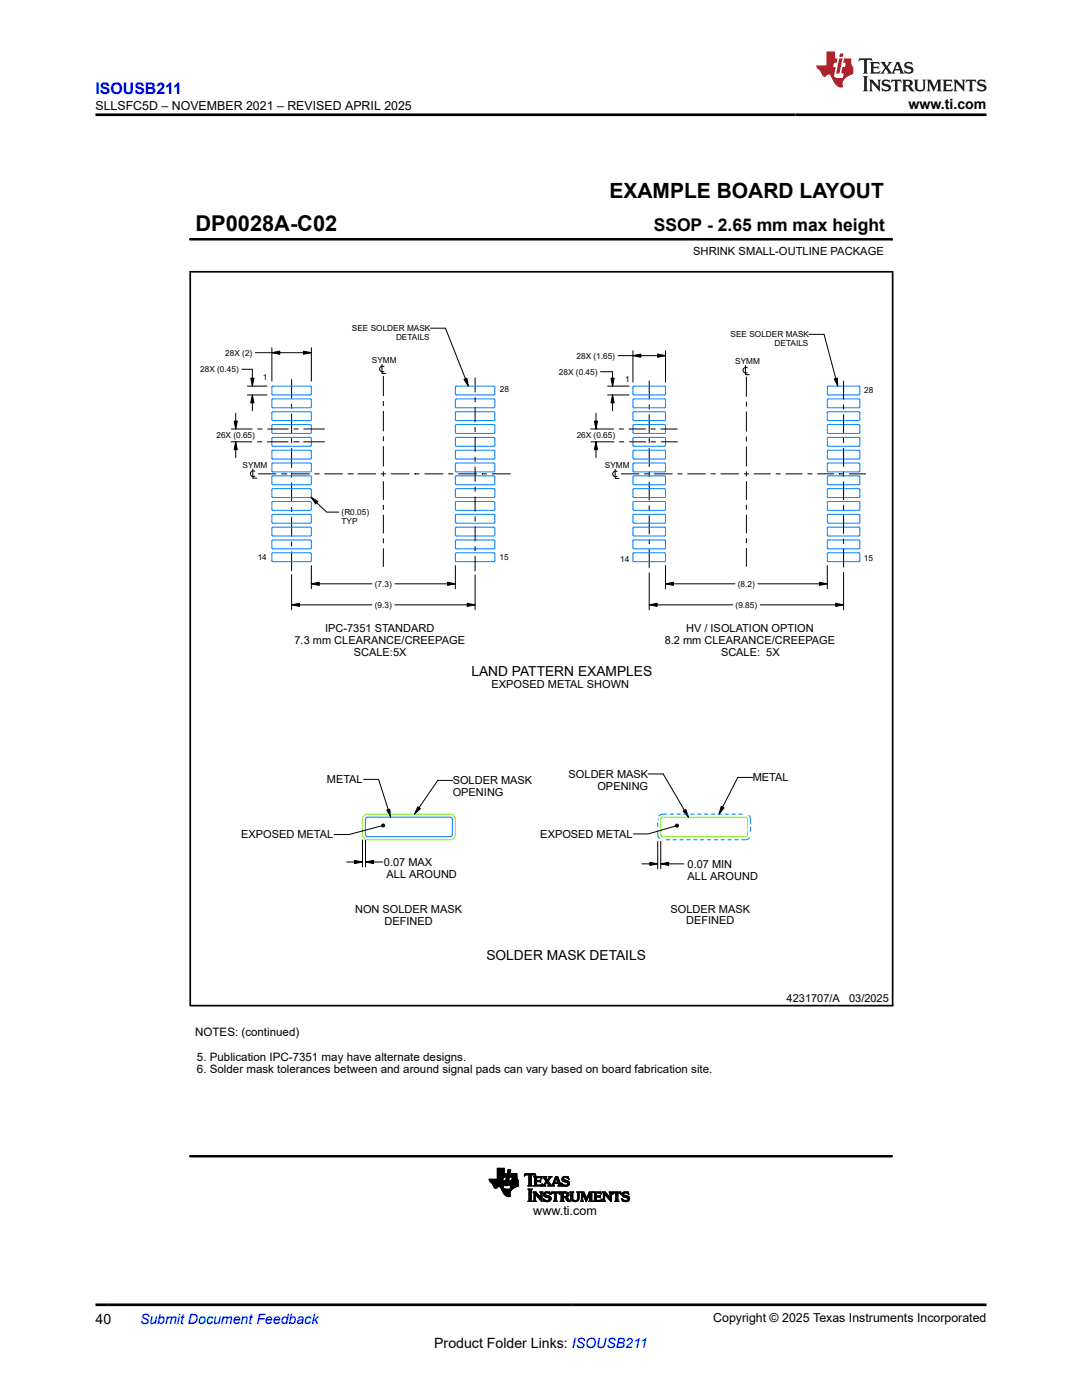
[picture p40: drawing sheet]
<svg xmlns="http://www.w3.org/2000/svg" width="216mm" height="279mm" viewBox="0 0 216 279" stroke-linecap="round" stroke-linejoin="round" font-family="sans-serif">
<defs><g id="words">
<text font-size="4.4" x="39" y="46.2">DP0028A-C02</text>
<text font-size="4.2" x="121.6" y="39.5">EXAMPLE BOARD LAYOUT</text>
<text font-size="3.5" x="130.4" y="46.2">SSOP - 2.65 mm max height</text>
<text font-size="3.2" fill="#00f" x="19" y="18.7">ISOUSB211</text>
<g font-size="2.8">
<text x="181.3" y="21.8">www.ti.com</text>
<text x="19" y="264.2">40</text>
<text x="86.6" y="269">Product Folder Links: ISOUSB211</text>
</g>
<text font-size="2.8" fill="#00f" x="27.9" y="264.2">Submit Document Feedback</text>
<g font-size="2.7">
<text x="94.1" y="134.9">LAND PATTERN EXAMPLES</text>
<text x="97" y="191.5">SOLDER MASK DETAILS</text>
</g>
<g font-size="2.5">
<text x="19.1" y="21.9">SLLSFC5D – NOVEMBER 2021 – REVISED APRIL 2025</text>
<text x="106.4" y="242.5">www.ti.com</text>
<text x="142.3" y="263.9">Copyright © 2025 Texas Instruments Incorporated</text>
</g>
<g font-size="2.3">
<text x="39" y="206.8">NOTES: (continued)</text>
<text x="39.3" y="211.7">5. Publication IPC-7351 may have alternate designs.</text>
<text x="39.3" y="214.2">6. Solder mask tolerances between and around signal pads can vary based on board fabrication site.</text>
</g>
<g font-size="2.2">
<text x="138.3" y="50.9">SHRINK SMALL-OUTLINE PACKAGE</text>
<text x="58.8" y="128.5">7.3 mm CLEARANCE/CREEPAGE</text>
<text x="64.9" y="126.1">IPC-7351 STANDARD</text>
<text x="70.6" y="130.8">SCALE:5X</text>
<text x="132.6" y="128.5">8.2 mm CLEARANCE/CREEPAGE</text>
<text x="136.9" y="126.1">HV / ISOLATION OPTION</text>
<text x="143.9" y="130.8">SCALE: 5X</text>
<text x="98.1" y="137.3">EXPOSED METAL SHOWN</text>
<text x="113.5" y="155.2">SOLDER MASK</text>
<text x="150.2" y="155.9">METAL</text>
<text x="65.2" y="156.3">METAL</text>
<text x="90.3" y="156.5">SOLDER MASK</text>
<text x="90.3" y="158.9">OPENING</text>
<text x="119.2" y="157.6">OPENING</text>
<text x="48.1" y="167.3">EXPOSED METAL</text>
<text x="107.8" y="167.2">EXPOSED METAL</text>
<text x="76.6" y="172.8">0.07 MAX</text>
<text x="137.2" y="173.2">0.07 MIN</text>
<text x="77.1" y="175.2">ALL AROUND</text>
<text x="137.2" y="175.5">ALL AROUND</text>
<text x="70.9" y="182.3">NON SOLDER MASK</text>
<text x="76.7" y="184.7">DEFINED</text>
<text x="133.8" y="182.1">SOLDER MASK</text>
<text x="136.9" y="184.5">DEFINED</text>
<text x="157" y="199.9">4231707/A</text>
<text x="169.4" y="199.9">03/2025</text>
</g>
<g font-size="1.6">
<text x="45" y="71">28X (2)</text>
<text x="70.2" y="66.1">SEE SOLDER MASK</text>
<text x="79" y="67.9">DETAILS</text>
<text x="115" y="71.6">28X (1.65)</text>
<text x="145.8" y="67.3">SEE SOLDER MASK</text>
<text x="154.6" y="69.1">DETAILS</text>
<text x="40" y="74.3">28X (0.45)</text>
<text x="52.4" y="75.9">1</text>
<text x="74.2" y="72.5">SYMM</text>
<text x="111.5" y="74.8">28X (0.45)</text>
<text x="124.7" y="76.2">1</text>
<text x="146.7" y="72.7">SYMM</text>
<text x="99.7" y="78.2">28</text>
<text x="172.4" y="78.5">28</text>
<text x="43.2" y="87.5">26X (0.65)</text>
<text x="115.1" y="87.5">26X (0.65)</text>
<text x="48.4" y="93.4">SYMM</text>
<text x="120.7" y="93.4">SYMM</text>
<text x="68.2" y="102.8">(R0.05)</text>
<text x="68.2" y="104.6">TYP</text>
<text x="51.4" y="111.8">14</text>
<text x="99.7" y="111.8">15</text>
<text x="123.7" y="112.1">14</text>
<text x="172.4" y="112.1">15</text>
<text x="74.8" y="117.1">(7.3)</text>
<text x="147.2" y="117.1">(8.2)</text>
<text x="74.8" y="121.3">(9.3)</text>
<text x="146.8" y="121.3">(9.85)</text>
</g>
</g></defs>
<g fill="none" stroke="#000" stroke-width=".2">
<path d="M37.9 47.8h140.1M178 47.6v.4M48.2 73.7h2.2v3.4M49.4 78.8h3.9M49.4 77.1h3.9M50 75.5h.7l-.3 1.6zM50.4 78.8l.3 1.6h-.7zM50.4 78.8v3.2M51 70.4h11.1M54.2 70.4l1.6-.3v.6zM54.2 69.4v6.7M58.2 75.7v3.9"/>
<path d="M60.5 70.1l1.6 .3-1.6 .3zM62.1 69.4v6.7M76.2 72.7v1.8h.8M76.5 75v4.1M76.6 73.2a.58 .58 0 0 0-.9 .4 .58 .58 0 0 0 .9 .5M85.9 65.5h3l4.6 11.6M92.6 75.7l.6-.2 .3 1.6zM94.8 75.3v3M94.8 79.3v1M119.8 74.2h2.4v2.9M121.2 78.8h4.3M121.2 77.1h4.3"/>
<path d="M121.9 75.5h.6l-.3 1.6zM122.2 78.8l.3 1.6h-.6zM122.2 78.8v3.2M123.3 71h9.5M126.3 71l1.6-.3v.6zM126.3 70v6.3M129.5 76v3.7M131.2 70.7l1.6 .3-1.6 .3zM132.8 70v6.3M148.7 73v1.8h.8M148.9 75.2v4M149.1 73.4a.58 .58 0 0 0-.9 .5 .58 .58 0 0 0 .9 .5"/>
<path d="M161.4 66.7h3l2.8 10.4M166.5 75.6l.6-.1 .1 1.6zM168.3 76v3.7M46.1 88.2h4.2M46.1 85.6h4.3M46.7 84h.6l-.3 1.6zM47 88.2l.3 1.5h-.6zM47 82.5v3.1M47 88.2v3.1M50.4 93.6v1.8h.8M50.8 94a.58 .58 0 0 0-.8 .5 .58 .58 0 0 0 .8 .5M51.3 88.2h1"/>
<path d="M51.4 85.6h1M51.5 94.6h3.6M53.3 88.2h4.3M53.3 85.6h4.3M56.1 94.6h1M57.1 94.6h.1M58.1 94.6h3.7M58.2 80.6v1M58.2 82.5v4M58.2 87.4v1M58.2 89.4v3.9M58.2 94.3v1"/>
<path d="M58.2 96.3v3.9M58.6 88.2h.9M58.6 85.6h1M59.5 88.2h.1M60.5 88.2h4.3M60.6 85.6h4.2M62.1 99.2l1.3 .9-.4 .5zM62.1 99.2l3.1 3h2.4M62.7 94.6h1M64.7 94.6h3.7M69.4 94.6h1M70.4 94.6h.1"/>
<path d="M71.4 94.6h3.6M76 94.6h1M76.5 80v1M76.5 82v4.1M76.5 87.1v1M76.5 89v4.1M76.5 94.1v1M76.5 96.1v3.7M78 94.6h3.7M82.7 94.6h.1M82.7 94.6h1M84.7 94.6h3.7"/>
<path d="M89.4 94.6h1M91.4 94.6h3.8M94.8 81.3v2.9M94.8 85.2v1M94.8 87.2v3M94.8 91.2v1M94.8 93.2v2.9M94.8 97.1v1M94.8 99.1v3M96.2 94.6h.1M96.2 94.6h.9M98.1 94.6h3.8"/>
<path d="M117.9 85.6h4.6M117.9 88.2h4.7M118.6 84h.6l-.3 1.6zM118.9 88.2l.3 1.5h-.6zM118.9 82.5v3.1M118.9 88.2v3.1M122.7 93.7v1.8h.8M123.1 94.1a.58 .58 0 0 0-.9 .5 .58 .58 0 0 0 .9 .5M123.5 85.6h1M123.5 88.2h1M123.9 94.6h3.7M125.5 85.6h3.3"/>
<path d="M125.5 88.2h3.4M128.5 94.6h1M129.5 80.7v1M129.5 82.7v3.8M129.5 87.4v1M129.5 89.4v3.8M129.5 94.2v1M129.5 96.1v3.8M129.8 85.6h1M129.9 88.2h1M130.5 94.6h3.7M131.8 85.6h3.4"/>
<path d="M131.9 88.2h3.3M135.2 94.6h1M137.2 94.6h3.6M141.8 94.6h1M143.8 94.6h3.6M148.4 94.6h1M148.9 80.2v.9M148.9 82.1v4M148.9 87.1v1M148.9 89.1v4M148.9 94.1v1M148.9 96.1v3.7"/>
<path d="M150.4 94.6h3.4M154.8 94.6h1M156.8 94.6h3.3M161.1 94.6h1M163.1 94.6h3.4M167.4 94.6h.1M167.4 94.6h1M168.3 80.7v1M168.3 82.7v3.7M168.3 87.4v1M168.3 89.4v3.7M168.3 94.1v1"/>
<path d="M168.3 96.1v3.7M169.4 94.6h3.4M58.2 101.2v1M58.2 103.2v3.9M58.2 108.1v1M58.2 110.1v3.9M58.2 114.7v7M62.1 116.5l1.6-.3v.6zM62.1 116.5h12.1M62.1 112.9v4.6M76.5 100.8v.9M76.5 102.7v3.7"/>
<path d="M76.5 107.4v1M76.5 109.4v3.7M78.8 116.5h12.1M89.3 116.2l1.6 .3-1.6 .3zM90.9 112.9v4.6M94.8 103.1v1M94.8 105v3M94.8 109v1M94.8 111v3M94.8 114.7v7M129.5 100.9v1M129.5 102.9v3.7"/>
<path d="M129.5 107.6v1M129.5 109.6v3.7M129.5 114.3v7.4M132.8 116.5l1.6-.3v.6zM132.8 116.5h13.8M132.8 112.9v4.6M148.9 100.7v1M148.9 102.7v3.7M148.9 107.4v1M148.9 109.4v3.7M151.2 116.5h13.9M163.5 116.2l1.6 .3-1.6 .3z"/>
<path d="M165.1 112.9v4.6M168.3 100.8v1M168.3 102.8v3.7M168.3 107.5v1M168.3 109.5v3.7M168.3 114.2v7.5M58.2 120.7l1.6-.3v.6zM58.2 120.7h16M78.8 120.7h16M93.2 120.4l1.6 .3-1.6 .3zM129.5 120.7l1.6-.3v.6zM129.5 120.7h16.7"/>
<path d="M151.7 120.7h16.6M166.8 120.4l1.5 .3-1.5 .3zM72.6 155.5h2.9l2.5 7.6M90.3 155.7h-3l-4.6 6.8M129.3 154.5h3l5.1 8.6M150.2 155.2h-3l-3.7 7.3M69.2 172h3.1M70.8 171.7l1.5 .3-1.5 .3zM72.3 167.6v5.4M72.9 172l1.6-.3v.6zM72.9 167.7v5.3M72.9 172h3.4"/>
<path d="M76.1 164.8l-6.4 1.7h-3M76.2 164.6l.2-.2 .2 .1 .2 .2-.2 .3-.2 .1-.2-.2zM77.2 161.7l.6-.2 .2 1.6zM83.4 161l.5 .4-1.2 1.1zM128.1 172.4h3.1M129.7 172.1l1.5 .3-1.5 .3zM131.2 167.9v5.5M131.8 172.4l1.6-.3v.6zM131.8 167.9v5.5M131.8 172.4h4.6M134.8 164.9l-5.5 1.5h-2.9M134.8 164.6l.2-.1h.3l.1 .3-.1 .2-.3 .1-.2-.2z"/>
<path d="M136.3 161.9l.6-.3 .5 1.5zM143.9 160.9l.6 .3-1 1.3zM97.6 235.4h2.7M97.6 235.5h2.7M97.7 235.6h2.6M97.7 235.6h3l-.3 1.2M97.7 235.7h3M97.8 235.8h2.9M97.8 235.8h2.8M97.9 235.9h2.7M98 236h2.6M98.1 236.1h2.5"/>
<path d="M98.2 236.2h2.4M98.3 236.3h2.3M98.3 236.3h2.2M98.3 236.4h2.2M98.4 236.4h2.1M98.4 236.5h2.1M98.4 236.6h2.1M98.5 236.7h2M98.5 236.8h2M98.5 236.8h.9M98.6 236.9h.7M98.6 237h.6"/>
<path d="M98.7 237.1h.4M98.8 237.1h.3M99.2 235.3h1.1M99.2 235.3h1.2M99.2 235.2h1.2M99.2 235.1h1.2M99.2 235h1.2M99.2 234.2h1.8l-.2 .7h-1.6M99.2 234.9h1.6M99.2 234.8h1.6M99.2 234.8h1.7M99.2 234.7h1.7"/>
<path d="M99.2 234.6h1.7M99.2 234.5h1.7M99.2 234.4h1.7M99.2 234.3h1.7M99.2 234.3h1.8M99.2 234.1h1.4M99.2 234h1.4M99.2 233.9h1.4M99.2 233.8h1.4M99.2 233.7h1.4M99.2 233.6h1.4M99.2 233.5h1.4"/>
<path d="M99.2 233.4h1.4M99.2 233.3h1.4M99.2 233.2h1.4M99.7 236.8h.7M99.8 236.9h.6M99.9 236.9h.5M99.9 237h.5M99.9 237.1h.5M100 237.1h.5M100 237.2h.5M100 237.3h.6M100.1 237.3h.9"/>
<path d="M100.1 237.4h2.1M100.1 237.4h2M100.2 237.5h1.8M100.2 237.6h1.8M100.2 237.6h1.7M100.3 237.7h1.6M100.3 237.8h1.6M100.3 237.8h1.5M100.3 235.4l-2.7-.1 1.1 1.7 .3 .2 .4-.4 .4 .1 .7 1.3 .7 .6 .7-.1-.1-.8 .6-.7M100.3 237.9h1.5M100.4 237.9h1.4M100.4 238h1.4"/>
<path d="M100.4 234.9l-.1 .7M100.4 236.8l.1 .3 .2 .2h1.5M100.4 238.1h1.4M100.5 238.1h1.3M100.5 238.2h1.3M100.6 238.3h1.2M100.6 234.2v-1.1h-1.4v2.2M100.7 238.4h1.1M100.7 236.6h.6M100.8 236.5h.5M100.8 236.4h.5M100.8 238.5h1"/>
<path d="M100.8 236.3h.5M100.8 236.3h.6M100.8 236.2h.6M100.8 236.1h.6M100.9 236h.5M100.9 238.6h.9M100.9 235.9h.5M100.9 235.8h.5M100.9 235.8h.6M100.9 235.7h.6M100.9 235.6h.6M101 235.5h.5"/>
<path d="M101 235.4h.5M101 235.3h.5M101 235.3h.6M101 235.2h.6M101 235.1h.6M101 238.7h.9M101.1 235h.5M101.1 234.9h.5M101.1 234.8h.5M101.1 234.8h.6M101.1 234.7h.6M101.1 234.6h.6"/>
<path d="M101.2 234.5h.5M101.2 234.4h.5M101.2 238.8h.6M101.2 234.3h.5M101.2 234.2h.6l-.5 2.4h-.6zM101.3 233.9h.5M101.3 233.8h.5M101.3 233.7h.6M101.3 233.6h.6M101.3 233.5h.6M101.4 233.5h.5l-.1 .5h-.6zM101.5 238.8h.1"/>
<path d="M101.6 236.5h1.9M101.6 236.4h1.9M101.6 236.4v.2h.3l-.1 .7M101.6 236.4h1.8M101.6 236.6h1.8M101.6 236.3h1.9M101.6 236.3v.1M101.6 236.3h1.8M101.6 236.2h1.8M101.6 236.1h1.9M101.6 236h1.9M101.7 235.9h1.7"/>
<path d="M101.7 235.9h1.8M101.7 235.8h1.8M101.7 235.7h1.7M101.8 237.3h.5M101.8 237.2h.6M101.8 237.1h.7M101.8 237.1h.8M101.8 237h.9M101.9 236.9h.9M101.9 234.9h1.2M101.9 236.9h1M101.9 234.8h1.2"/>
<path d="M101.9 236.8h1.2M101.9 236.8h1.4M101.9 234.7h1.2M101.9 236.7h1.5M101.9 234.6h1.2M101.9 236.6h1.5M101.9 234.5h1.2M102 234.4h1.1M102 234.3h1.1M102.1 235.6h1.3M102.1 235.5h1.3M102.2 235.4h1.1"/>
<path d="M102.2 235.3h1M102.2 235.2h1M102.2 235.1h1M102.2 235.1h.9M102.2 235h.9M102.3 234.9l-.2 .7M103.1 234.9h-1.2l.1-.7h1.1l.1 .9 .3 .5v1.1M103.4 236.7l-1 .5M103.4 235.6h-1.7l-.1 .7M104.6 234.6h.1M104.6 234.5h.2M104.7 234.5h2.2"/>
<path d="M104.7 234.4h2.1M104.7 234.3h2.1M105.4 236.7h.8M105.4 239.7h.8M105.4 237.4h.8M105.5 239.7h.6M105.5 236.6h.5M105.5 234.5h.5M105.5 237.5h.5M105.5 236.5h.5M105.5 234.6l-.4-.1-.5 .2 .2-.5h2l.1 .5-.5-.2h-.4v.1M105.5 236.4l-.2 .3"/>
<path d="M105.5 236.4h.5M105.5 236.3h.5M105.5 236.2h.5M105.5 236.1h.5M105.5 236h.5M105.5 235.9h.5M105.5 235.8h.5M105.5 235.7h.5M105.5 235.6h.5M105.5 235.5h.5M105.5 235.4h.5M105.5 235.3h.5"/>
<path d="M105.5 235.2h.5M105.5 235.1h.5M105.5 235h.5M105.5 234.9h.5M105.5 234.8h.5M105.5 234.7h.5M105.5 234.6h.5M105.5 234.6v1.8M105.6 239.6h.4M105.6 237.5h.4M105.6 239.5l-.2 .3h.8l-.2-.2v-2.1l.2-.2h-.8l.2 .2v2h.4M105.6 239.4h.4"/>
<path d="M105.6 239.3h.4M105.6 239.2h.4M105.6 239.1h.4M105.6 239h.4M105.6 238.9h.4M105.6 238.8h.4M105.6 238.7h.4M105.6 238.6h.4M105.6 238.5h.4M105.6 238.4h.4M105.6 238.3h.4M105.6 238.2h.4"/>
<path d="M105.6 238.1h.4M105.6 238h.4M105.6 237.9h.4M105.6 237.8h.4M105.6 237.7h.4M105.6 237.6h.4M106 236.4l.2 .3M106 234.6v1.8M106.4 239.7h.6M106.4 237.9h.5M106.5 238h.5M106.5 236.7h1.6"/>
<path d="M106.5 239.7h.4M106.5 238.1h.6M106.5 239.6h.3M106.6 234.9h1.4M106.6 239.4h.2M106.6 239.3h.2M106.6 239.2h.2M106.6 239.1h.2M106.6 239h.2M106.6 238.9h.2M106.6 238.8h.2M106.6 238.7h.2"/>
<path d="M106.6 238.6h.2M106.6 238.5h.2M106.6 238.4h.2M106.6 238.3h.7M106.6 238.2h.7M106.6 238.2h.6M106.6 236.6h1.5M106.7 235h1.3M106.7 236.5h.4M106.7 235.1h.4M106.7 236.4l-.2 .3M106.7 235.6h1l.2-.2v.6l-.2-.2-1 .1"/>
<path d="M106.7 236.4h.4M106.7 236.3h.4M106.7 236.2h.4M106.7 236.1h.4M106.7 236h.4M106.7 235.8h1.2M106.7 235.7h1.2M106.7 235.5h.4M106.7 235.4h.4M106.7 235.3h.4M106.7 235.2h.4M106.7 234.5h.2"/>
<path d="M106.8 239.5v-1.1l1.4 1.4v-1.7l.1-.2h-.6l.2 .2v.9l-1-1.1h-.5l.2 .2v1.5l-.2 .2h.6l-.2-.3h-.2M106.8 234.6h.1M106.9 238.4h.5M106.9 238.5h.6M107 238.6h.6M107.1 235.2l.6-.2 .4 .3M107.1 235.8v.7h.7l.4-.3-.2 .5h-1.5M107.1 235.2v.4M107.1 238.7h.5M107.2 238.8h.5M107.3 238.9h.5M107.3 238.9h.9"/>
<path d="M107.4 239h.8M107.5 239.1h.7M107.6 239.2h.6M107.6 239.3h.6M107.7 235.6h.2M107.7 239.4h.5M107.7 237.9h.6M107.7 235.9h.2M107.8 236.5h.3M107.8 239.5h.4M107.8 235.5h.1M107.8 236h.1"/>
<path d="M107.8 235.1h.3M107.8 238h.4M107.9 239.6h.3M107.9 238.1h.3M107.9 238.2h.3M107.9 238.9h.3M107.9 238.8h.3M107.9 238.7h.3M107.9 238.6h.3M107.9 238.5h.3M107.9 238.4h.3M107.9 238.3h.3"/>
<path d="M108 239.7h.2M108 235.2h.1M108 236.4h.2M108.1 235.2h.1M108.1 235.3l-.1-.5h-1.5l.2 .2v1.4M108.1 236.3h.1M108.2 236.7h.7zM108.3 234.9h.7M108.4 236.6h.3M108.4 235h.6M108.4 239.3h.2M108.4 239.4h.3"/>
<path d="M108.4 238.4h.4M108.4 238.3h.4M108.4 238.5h.5M108.5 239.5h.3M108.5 238.2h.3M108.5 236.5h.3M108.5 238.6h.8M108.5 235.1h.5M108.5 239.6h.6M108.5 238.2h.4M108.5 239.7h1.3M108.5 238.7h1.1"/>
<path d="M108.5 236.4h.3l.1 .3M108.5 239.7h.1M108.5 235.2h.5M108.6 238.1h1.2M108.6 236.3h.3M108.6 238.8h1.2M108.6 235.2h.5M108.7 238h1M108.7 236.2h.2M108.7 235.3h.5M108.7 236.1h.3M108.7 238.9h1.2"/>
<path d="M108.7 235.4h.5M108.8 236h.2M108.8 235.5h.7M108.8 236.4l.3-.5 .4 .6-.2 .2M108.8 239.7h.8M108.8 237.9h.6M108.8 236h.8M108.8 235.6h.7M108.9 235.9h.6M108.9 235.7h.5M109 235.8h.5M109 235.8l-.8 .9"/>
<path d="M109 238.9h.9M109.2 236h.5M109.2 236.1h.5M109.3 239.6h.5M109.3 236.2h.5M109.3 236.7h1.3zM109.3 235.4h.3M109.4 236.3h.4M109.4 239h.5M109.4 235.3h.3M109.4 235.7l.5 .7M109.4 236.4h.5"/>
<path d="M109.5 235.2h.2M109.5 238.2h.3M109.5 236.5h.5M109.5 236.6h.5M109.5 239.5h.4M109.5 235.2h.3M109.5 239.1h.5M109.6 234.9h.5M109.6 239.4h.3M109.6 235.1h.3M109.6 239.3h.4M109.6 237.9h.1"/>
<path d="M109.6 235h.3M109.6 238.2h.2M109.7 238.3h.1M109.8 238.4l-.6-.3-.4 .1v.3l1.1 .4 .1 .3h-.4M109.8 238.4l-.1-.5-1 .1-.2 .2v.5l1 .4 .1 .3-.2 .1-.4 .1-.6-.4 .1 .6h.6l.7-.1 .2-.5M109.9 236.4l.2 .2 .1-.2 .7-1.6h.4l.6 1.7 .2 .2M109.9 238.4l.2-.5h1.5l.1 .5M109.9 238.3h.1M110 238.2h.1M110 238.2h.2M110 238.1h1.7M110 238h1.6"/>
<path d="M110.1 237.9h1.5M110.1 236.6h.4M110.1 234.9l-.7 .8M110.2 234.9l-.7-.1 .1 .2-.3 .5-.3-.5 .1-.2h-.9l.8 1M110.2 236.5h.3M110.2 236.4h.3M110.3 236.3h.2M110.3 236.2h1.5M110.4 236.1h1.4M110.4 236h1.4M110.4 239.7h.8M110.4 236h1.3"/>
<path d="M110.5 235.9h.2M110.5 235.8h.2M110.5 236.4l.1 .3M110.5 235.7h.3M110.6 235.6h.2M110.6 239.7h.5M110.6 236.2l-.1 .2M110.6 235.5h.2M110.6 238.2v-.1h-.3l-.4 .3M110.6 239.6h.4M110.6 238.2h.4M110.6 238.2v1.4l-.2 .2h.8l-.2-.2v-1.5h.4l.3 .3"/>
<path d="M110.6 239.5h.4M110.6 239.4h.4M110.6 239.3h.4M110.6 239.2h.4M110.6 239.1h.4M110.6 239h.4M110.6 238.9h.4M110.6 238.8h.4M110.6 238.7h.4M110.6 238.6h.4M110.6 238.5h.4M110.6 238.4h.4"/>
<path d="M110.6 238.3h.4M110.6 235.4h.3M110.7 235.3h.2M110.7 236l.3-.9 .3 .9M110.7 235.2h.2M110.7 235.2h.7M110.8 235.1h.6M110.8 235h.6M110.8 234.9h.5M111 235.2h.5M111.1 235.3h.4M111.1 235.4h.4"/>
<path d="M111.1 235.5h.5M111.2 235.6h.4M111.2 235.7h.4M111.2 235.8h.5M111.2 235.9h.5M111.3 236.7h.8M111.4 236.2v.2M111.4 236.3h.5M111.4 236.4h.5M111.4 236.4l-.1 .3M111.5 238.2h.2M111.5 236.6h.5"/>
<path d="M111.5 236.5h.4M111.6 238.2h.1M111.7 238.3h.1M111.8 239.7h.8M111.8 237.9h1.2M111.9 238h1.4M111.9 239.7h.5M112 238.1h1.4M112 239.6h.4M112 238.2v1.4l-.2 .2h.8l-.2-.2v-.6l.4 .1 .5 .6h.6M112 239.5h.4M112 239.4h.4"/>
<path d="M112 239.3h.4M112 239.2h.4M112 239.1h.4M112 239h.4M112 238.9h1.1M112 238.9h1.2M112 238.8h1.4M112 238.7h.4M112 238.6h.4M112 238.5h.4M112 238.4h.4M112 238.3h.4"/>
<path d="M112 238.2h.4M112 238.2l-.2-.3 1.5 .1 .2 .2v.4l-.5 .3M112.1 236.2h.1M112.1 236.3h.2M112.1 235.3h.4M112.1 235.4h.4M112.1 235.2h.4M112.1 236.4h.3M112.1 235.5h.7M112.2 236.5h.4M112.2 235.6h1M112.2 236.6h1.3"/>
<path d="M112.2 235.1h.4M112.2 236.7h.1M112.2 235.7h1.2M112.2 235h1.2M112.4 235.8h1.1M112.4 234.9h1M112.4 238.3v-.2l.6 .1v.4l-.3 .2M112.4 238.3v.5h.3M112.4 236.7h.9M112.6 235.9h1M112.6 234.8h.4M112.6 235.9l.6 .1v.4l-.6 .1-.5-.4"/>
<path d="M112.7 236.7h.3M112.8 239h.5M112.9 239.1h.4M112.9 239.2h.5M113 239.3h.4M113 236h.6M113 238.2h.5M113 238.7h.4M113 239.4h.5M113 238.9l.9 .9M113 238.9h.1M113 239.5h.6"/>
<path d="M113 238.6h.5M113.1 235.6l.5 .4v.3l-.2 .4h-1.2l-.1-.6M113.1 236.5h.4M113.1 238.5h.4M113.1 238.3h.4M113.1 235.1h.3M113.1 238.4h.4M113.1 239.6h.5M113.2 239.7h.5M113.2 236h.4M113.2 236.4h.4M113.3 236.1h.3"/>
<path d="M113.3 236.3h.3M113.3 235.2h.2M113.3 236.2h.3M113.3 239.7h.6M113.4 235.2h.1M113.5 235.3h.1M113.5 235.3l-.5-.3-.5 .1v.3l.6 .2M113.5 235.3l-.1-.5-1.1 .1-.2 .3v.3l.5 .4M113.7 237.9h.8M113.8 238h.6M113.9 238.1h.4M113.9 239.1h.4"/>
<path d="M113.9 239h.4M113.9 238.9h.4M113.9 238.8h.4M113.9 238.7h.4M113.9 238.6h.4M113.9 238.5h.4M113.9 238.4h.4M113.9 238.3h.4M113.9 238.2h.4M113.9 239.2h.4M113.9 239.3h.4M113.9 239.4h.4"/>
<path d="M114 239.5h.4M114 239.6h.6M114.1 239.7h1.2M114.3 239.1l.1 .4 .3 .1 .5-.1 .1-.4M114.3 239.1v-1l.2-.2h-.8l.2 .2v1.1M114.3 239.7h.9M115 239.6h.4M115.1 237.9h.6M115.1 237.9h.6l-.2 .2v1h-.2v-1zM115.2 239.5h.3M115.2 238h.4M115.2 239.4h.3"/>
<path d="M115.3 239.3h.2M115.3 238.1h.3M115.3 239.2h.2M115.3 239h.2M115.3 238.9h.2M115.3 238.8h.2M115.3 238.7h.2M115.3 238.6h.2M115.3 238.5h.2M115.3 238.4h.2M115.3 238.3h.2M115.3 238.2h.2"/>
<path d="M115.5 239.1l-.2 .6-.5 .1-.7-.2-.2-.4M115.8 239.7h.6M115.8 237.9h.7M115.9 238h.7M116 239.7h.3M116 238.1h.6M116 239.6h.3M116 239.5h.3l.1 .3h-.6l.2-.2v-1.4l-.2-.3h.7l.6 1.2 .5-1.2h.7l-.2 .2v1.5l.2 .2-.8-.1M116 239.4h.3M116 239.3h.3M116 239.2h.3M116 239.1h.3"/>
<path d="M116 239h.3M116 238.9h.3M116 238.8h.3M116 238.7h.3M116 238.6h.3M116 238.5h.3M116 238.4h.3M116 238.3h.7M116 238.2h.7M116 238.2h.6M116.3 239.5v-1.2l.6 1.5 .8-1.5v1.3l-.2 .1h.8M116.3 238.4h.5"/>
<path d="M116.4 238.5h.4M116.4 238.6h.4M116.4 238.7h.5M116.5 238.8h.4M116.5 238.9h.5M116.6 238.9h.4M116.6 239h.4M116.6 239.1h.7M116.7 239.2h.6M116.7 239.3h.5M116.8 239.4h.4M116.8 239.5h.3"/>
<path d="M116.8 239.6h.3M116.9 239.7h.2M116.9 239.7h.1M117.1 239h.2M117.1 238.9h.3M117.2 238.9h.2M117.2 238.8h.2M117.3 238.7h.2M117.3 238.6h.2M117.3 238.5h.3M117.4 238.4h.2M117.4 238.3h.7"/>
<path d="M117.4 238.2h.7M117.5 238.2h.6M117.5 238.1h.6M117.6 238h.6M117.6 237.9h.7M117.6 239.7h.5M117.7 239.6h.4M117.7 239.5h.4M117.7 239.4h.4M117.7 239.3h.4M117.7 239.2h.4M117.7 239.1h.4"/>
<path d="M117.7 239h.4M117.7 238.9h.4M117.7 238.8h.4M117.7 238.7h.4M117.7 238.6h.4M117.7 238.5h.4M117.7 238.4h.4M118.4 239.7h1.6M118.4 237.9h1.5M118.5 238h1.4M118.6 239.7h1.4M118.6 238.1h1.4"/>
<path d="M118.6 239.6h1.5M118.6 239.5h.4M118.6 238.2h.4M118.6 239.4h.4M118.6 239.3h.4M118.6 239.2h.4M118.6 239.1h.4M118.6 239h.4M118.6 238.9h.4M118.6 238.9h1.2M118.6 238.8h1.2M118.6 238.7h1.2"/>
<path d="M118.6 238.6h.4M118.6 238.5h.4M118.6 238.4h.4M118.6 238.3h.4M119.5 238.7l.3-.2v.5l-.2-.1h-.6v.6l.2 .1M119.7 238.9h.1M119.7 238.6h.1M119.8 238.2h.2M119.9 239.5h.2M119.9 238.2h.1M120 238.3h.1M120 238.3l-.1-.4h-1.5l.2 .2v1.5l-.2 .2h1.6l.1-.5"/>
<path d="M120 238.3l-.3-.2h-.6l-.1 .6M120 239.4h.1M120.1 239.3l-.5 .3M120.1 239.3h.1M120.2 239.7h.6M120.2 237.9h.6M120.3 238h.6M120.3 239.7h.4M120.4 238.1h.5M120.4 239.6h.3M120.4 238.2h.6M120.4 239.4h.2"/>
<path d="M120.4 239.3h.2M120.4 239.2h.2M120.4 239.1h.2M120.4 239h.2M120.4 238.9h.2M120.4 238.8h.2M120.4 238.7h.2M120.4 238.6h.2M120.4 238.5h.2M120.4 238.4h.2M120.4 238.3h.8M120.4 238.2h.7"/>
<path d="M120.6 238.4v1.1M120.7 238.4l1.3 1.4v-1.7l.2-.2h-.6l.1 .2v.9l-.9-1.1h-.6l.2 .2v1.4l-.2 .3h.6l-.2-.3h-.2M120.7 238.4h.5M120.8 238.5h.5M120.9 238.6h.5M120.9 238.7h.6M121 238.8h.6M121.1 238.9h.5M121.2 238.9h.8M121.2 239h.8M121.3 239.1h.7M121.4 239.2h.6"/>
<path d="M121.5 239.3h.5M121.6 239.4h.4M121.6 237.9h.6M121.6 239.5h.4M121.7 238h.4M121.7 239.6h.3M121.7 238.1h.3M121.7 238.9h.3M121.7 238.8h.3M121.7 238.7h.3M121.7 238.6h.3M121.7 238.5h.3"/>
<path d="M121.7 238.4h.3M121.7 238.3h.3M121.7 238.2h.3M121.8 239.7h.2M121.9 239.7h.1M122.2 238.4l.3-.3h.4v1.5l-.2 .2h.8l-.2-.3M122.2 238.4l.1-.5h1.6l.1 .5M122.2 238.3h.1M122.2 238.2h.2M122.2 238.2h.3M122.3 238.1h1.6M122.3 238h1.6"/>
<path d="M122.3 237.9h1.6M122.7 239.7h.8M122.8 239.7h.5M122.9 239.6h.4M122.9 238.2h.4M122.9 239.5h.4M122.9 239.4h.4M122.9 239.3h.4M122.9 239.2h.4M122.9 239.1h.4M122.9 239h.4M122.9 238.9h.4"/>
<path d="M122.9 238.8h.4M122.9 238.7h.4M122.9 238.6h.4M122.9 238.5h.4M122.9 238.4h.4M122.9 238.3h.4M123.7 238.2h.2M123.8 238.2h.2M123.9 238.3h.1M124 238.4l-.4-.3h-.3v1.4M124.1 239.3h.1M124.1 239.4h.2"/>
<path d="M124.1 238.4h.4M124.1 238.3h.4M124.1 238.5h.5M124.1 239.5h.4M124.1 238.2h.4M124.1 238.6h.8M124.2 239.6h.6M124.2 238.2h.3M124.2 239.7h1.2M124.2 238.7h1.1M124.2 239.7h.1M124.2 238.1h1.2"/>
<path d="M124.3 238.8h1.1M124.3 238h1.1M124.4 238.9h1.1M124.5 239.7h.8M124.5 237.9h.6M124.6 238.9l.6 .2v.3l-.6 .1-.5-.3 .1 .6h1.1l.3-.3v-.3M125 239.6h.5M125 239h.6M125.1 238.2h.3M125.2 239.5h.4M125.2 239.1h.4M125.2 239.4h.4"/>
<path d="M125.3 239.3h.3M125.3 237.9h.1M125.3 238.2h.2M125.4 238.3h.1M125.5 238.4l-.5-.3-.5 .1v.3l1 .4 .1 .3h-.3M125.5 238.4l-.1-.5-.7-.1-.4 .2-.2 .4 .4 .5h1.1"/>
</g>
<g fill="#000">
<path d="M50 75.5h.7l-.3 1.6zM50.4 78.8l.3 1.6h-.7zM54.2 70.4l1.6-.3v.6zM60.5 70.1l1.6 .3-1.6 .3zM92.6 75.7l.6-.2 .3 1.6zM121.9 75.5h.6l-.3 1.6zM122.2 78.8l.3 1.6h-.6zM126.3 71l1.6-.3v.6zM131.2 70.7l1.6 .3-1.6 .3zM166.5 75.6l.6-.1 .1 1.6zM47 88.2l.3 1.5h-.6zM46.7 84h.6l-.3 1.6z"/>
<path d="M62.1 99.2l1.3 .9-.4 .5zM118.6 84h.6l-.3 1.6zM118.9 88.2l.3 1.5h-.6zM62.1 116.5l1.6-.3v.6zM89.3 116.2l1.6 .3-1.6 .3zM132.8 116.5l1.6-.3v.6zM163.5 116.2l1.6 .3-1.6 .3zM58.2 120.7l1.6-.3v.6zM93.2 120.4l1.6 .3-1.6 .3zM129.5 120.7l1.6-.3v.6zM166.8 120.4l1.5 .3-1.5 .3zM70.8 171.7l1.5 .3-1.5 .3z"/>
<path d="M72.9 172l1.6-.3v.6zM76.2 164.6l.2-.2 .2 .1 .2 .2-.2 .3-.2 .1-.2-.2zM77.2 161.7l.6-.2 .2 1.6zM83.4 161l.5 .4-1.2 1.1zM129.7 172.1l1.5 .3-1.5 .3zM131.8 172.4l1.6-.3v.6zM134.8 164.6l.2-.1h.3l.1 .3-.1 .2-.3 .1-.2-.2zM136.3 161.9l.6-.3 .5 1.5zM143.9 160.9l.6 .3-1 1.3z"/>
</g>
<path d="M38 54.2h140.1v146.5h-140.1z" fill="none" stroke="#000" stroke-width=".34"/>
<path d="M37.9 47.8h140.1M37.9 230.8h140.1" fill="none" stroke="#000" stroke-width=".5"/>
<path d="M72.8 162.7l.6-.2h16.4a1.04 1.04 0 0 1 1.1 1v3.1a1.04 1.04 0 0 1-1.1 1h-16.4a1.04 1.04 0 0 1-1.1-1v-3.1l.1-.3zM131.9 163.3l.4-.2h16.4h.3l.2 .4v3.1l-.2 .3-.3 .1h-16.4l-.2-.1-.3-.3z" fill="none" stroke="#6ef200" stroke-width=".2"/>
<g fill="none" stroke="#0080ff" stroke-width=".2">
<path d="M54.3 77.1h7.6l.2 .1v1.4l-.2 .2h-7.5l-.2-.2zM54.3 79.7l7.6-.1 .2 .2v1.4l-.2 .2h-7.5l-.2-.2zM90.9 77.1h7.6l.2 .1v1.4l-.2 .2h-7.4l-.2-.2zM90.9 79.7l7.6-.1 .2 .2v1.4l-.2 .2h-7.4l-.2-.2zM126.4 77.1h6.2l.2 .1v1.4l-.2 .2h-6.1l-.2-.2zM126.4 79.7l6.2-.1 .2 .2v1.4l-.2 .2h-6.1l-.2-.2zM165.1 79.7l6.3-.1 .2 .2v1.4l-.2 .2h-6.1l-.2-.2zM165.1 77.1h6.3l.2 .1v1.4l-.2 .2h-6.1l-.2-.2zM54.3 95h7.6l.2 .2v1.3l-.2 .2h-7.5l-.2-.2zM54.3 82.2h7.6l.2 .2v1.3l-.2 .2h-7.5l-.2-.2zM54.3 84.8l7.6-.1 .2 .2v1.4l-.2 .2h-7.5l-.2-.2zM54.3 87.3h7.6l.2 .2v1.4l-.2 .2h-7.5l-.2-.2z"/>
<path d="M54.3 89.9l7.6-.1 .2 .2v1.4l-.2 .2h-7.5l-.2-.2zM54.3 92.5l7.6-.1 .2 .2v1.4l-.2 .2h-7.5l-.2-.2zM54.4 99.3l-.2-.2v-1.4l.2-.2h7.5l.2 .2v1.4l-.2 .2h-7.5M90.9 92.5l7.6-.1 .2 .2v1.4l-.2 .2h-7.4l-.2-.2zM90.9 95h7.6l.2 .2v1.3l-.2 .2h-7.4l-.2-.2zM90.9 89.9l7.6-.1 .2 .2v1.4l-.2 .2h-7.4l-.2-.2zM90.9 87.3h7.6l.2 .2v1.4l-.2 .2h-7.4l-.2-.2zM90.9 84.8l7.6-.1 .2 .2v1.4l-.2 .2h-7.4l-.2-.2zM90.9 82.2h7.6l.2 .2v1.3l-.2 .2h-7.4l-.2-.2zM91.1 99.3l-.2-.2v-1.4l.2-.2h7.4l.2 .2v1.4l-.2 .2h-7.4M126.4 92.5l6.2-.1 .2 .2v1.4l-.2 .2h-6.1l-.2-.2zM126.4 95h6.2l.2 .2v1.3l-.2 .2h-6.1l-.2-.2z"/>
<path d="M126.4 82.2h6.2l.2 .2v1.3l-.2 .2h-6.1l-.2-.2zM126.4 84.8l6.2-.1 .2 .2v1.4l-.2 .2h-6.1l-.2-.2zM126.4 87.3h6.2l.2 .2v1.4l-.2 .2h-6.1l-.2-.2zM126.4 89.9l6.2-.1 .2 .2v1.4l-.2 .2h-6.1l-.2-.2zM126.5 99.3l-.2-.2v-1.4l.2-.2h6.1l.2 .2v1.4l-.2 .2h-6.1M165.1 92.5l6.3-.1 .2 .2v1.4l-.2 .2h-6.1l-.2-.2zM165.1 95h6.3l.2 .2v1.3l-.2 .2h-6.1l-.2-.2zM165.1 89.9l6.3-.1 .2 .2v1.4l-.2 .2h-6.1l-.2-.2zM165.1 87.3h6.3l.2 .2v1.4l-.2 .2h-6.1l-.2-.2zM165.1 84.8l6.3-.1 .2 .2v1.4l-.2 .2h-6.1l-.2-.2zM165.1 82.2h6.3l.2 .2v1.3l-.2 .2h-6.1l-.2-.2zM165.3 99.3l-.2-.2v-1.4l.2-.2h6.1l.2 .2v1.4l-.2 .2h-6.1"/>
<path d="M54.3 107.8h7.6l.2 .2v1.3l-.2 .2h-7.5l-.2-.2zM54.3 105.3l7.6-.1 .2 .2v1.4l-.2 .2h-7.5l-.2-.2zM54.3 102.7l7.6-.1 .2 .2v1.4l-.2 .2h-7.5l-.2-.2zM54.3 100.1h7.6l.2 .2v1.4l-.2 .2h-7.5l-.2-.2zM61.9 110.3h-7.5l-.2 .2v1.4l.2 .2h7.5l.2-.2v-1.4l-.2-.2M90.9 107.8h7.6l.2 .2v1.3l-.2 .2h-7.4l-.2-.2zM90.9 105.3l7.6-.1 .2 .2v1.4l-.2 .2h-7.4l-.2-.2zM90.9 102.7l7.6-.1 .2 .2v1.4l-.2 .2h-7.4l-.2-.2zM90.9 100.1h7.6l.2 .2v1.4l-.2 .2h-7.4l-.2-.2zM98.5 110.3h-7.4l-.2 .2v1.4l.2 .2h7.4l.2-.2v-1.4l-.2-.2M126.4 107.8h6.2l.2 .2v1.3l-.2 .2h-6.1l-.2-.2zM126.4 105.3l6.2-.1 .2 .2v1.4l-.2 .2h-6.1l-.2-.2z"/>
<path d="M126.4 102.7l6.2-.1 .2 .2v1.4l-.2 .2h-6.1l-.2-.2zM126.4 100.1h6.2l.2 .2v1.4l-.2 .2h-6.1l-.2-.2zM132.6 110.3h-6.1l-.2 .2v1.4l.2 .2h6.1l.2-.2v-1.4l-.2-.2M165.1 107.8h6.3l.2 .2v1.3l-.2 .2h-6.1l-.2-.2zM165.1 105.3l6.3-.1 .2 .2v1.4l-.2 .2h-6.1l-.2-.2zM165.1 102.7l6.3-.1 .2 .2v1.4l-.2 .2h-6.1l-.2-.2zM165.1 100.1h6.3l.2 .2v1.4l-.2 .2h-6.1l-.2-.2zM171.4 110.3h-6.1l-.2 .2v1.4l.2 .2h6.1l.2-.2v-1.4l-.2-.2M73 163.3l.4-.2h16.4l.4 .2 .1 .2v3.1l-.3 .3-.2 .1h-16.4l-.3-.1-.2-.3zM131.2 163.5h.1M131.2 165.6l.1 1.2 .4 .6M131.2 164.1v.9"/>
<path d="M132.8 167.6h.9M133.1 162.5h-1.1l-.6 .4M133.6 162.5h.9M134.2 167.6h.8M135 162.5h.8M135.6 167.6h.8M136.4 162.5h.8M137 167.6h.8M137.8 162.5h.8M138.3 167.6h.8M139.1 162.5h.9M139.7 167.6h.8"/>
<path d="M140.5 162.5h.8M141.1 167.6h.8M141.9 162.5h.8M142.4 167.6h.9M143.2 162.5h.9M143.8 167.6h.8M144.6 162.5h.8M145.2 167.6h.8M146 162.5h.8M146.5 167.6h.9M147.3 162.5h.9M149.3 162.7l.4 .6 .1 1.1"/>
<path d="M149.6 167.2l-.6 .4h-1.1M149.8 165v.9"/>
</g>
<path d="M171.5 11.6l-.2 .6 .5-.2h.6v.1v2.2l-.2 .4h1l-.2-.4v-2.2v-.1h.5l.6 .2-.2-.6zM173.6 12.4l.2 .3v1.6l-.2 .4h1.9l.1-.6a1.08 1.08 0 0 1-1.3 .2v-.7h.6l.4 .2v-.7l-.4 .2h-.6v-.5l.2-.2a1 1 0 0 1 1 .3l-.1-.5zM175.7 12.4l.9 1.1-1 1.2h.9l-.2-.2 .5-.8 .4 .8-.2 .2h1.6l-.2-.2 .2-.5h.9l.1 .5-.1 .2h.9l-.2-.4-.8-1.9h-.5l-.9 2.1-.9-1.1 .9-1h-.8l.2 .2-.4 .6-.4-.6 .2-.2zM179 12.8l.4 1h-.7zM180.7 12.5a.65 .65 0 0 0-.2 .7 .65 .65 0 0 0 .6 .5l.6 .1 .1 .3a.79 .79 0 0 1-.7 .4 .79 .79 0 0 1-.7-.5l.1 .7 .2-.1a.93 .93 0 0 0 1.1 0 .93 .93 0 0 0 .4-.9 1.46 1.46 0 0 0-1.2-.6l-.1-.3a1.09 1.09 0 0 1 1.2 .2l-.2-.6-.1 .1-.5-.2zM172.2 15.2l.2 .4v2.2l-.2 .4h1l-.2-.4v-2.2l.2-.4zM173.4 15.9l.2 .4v1.5l-.2 .4h.8l-.3-.4 .1-1.3 1.6 1.8v-2l.2-.4h-.7l.1 .2 .1 1.1-1.2-1.3zM176.2 16a.65 .65 0 0 0-.2 .8 .65 .65 0 0 0 .6 .4l.6 .2 .1 .2a.79 .79 0 0 1-.7 .4 .79 .79 0 0 1-.7-.5l.1 .7 .2-.1a.93 .93 0 0 0 1.1 .1 .93 .93 0 0 0 .4-1 1.46 1.46 0 0 0-1.2-.5l-.1-.4a1.09 1.09 0 0 1 1.2 .2l-.1-.6-.2 .1-.5-.1zM177.9 15.9l-.1 .6a.63 .63 0 0 1 .8-.3v1.6l-.3 .4h1l-.2-.4v-1.6a.66 .66 0 0 1 .8 .3l-.1-.6zM180 15.9l.2 .4v1.5l-.2 .4h1l-.2-.2-.1-.7h.5l.1 .2a.79 .79 0 0 0 1.2 .6l-1-.9a.61 .61 0 0 0 .6-.6 .61 .61 0 0 0-.5-.7zM180.8 16.2h.1a.47 .47 0 0 1 .5 .1 .47 .47 0 0 1 .1 .5l-.1 .1-.7 .1zM182.3 15.9l.2 .2a2.27 2.27 0 0 0 .4 2 1.04 1.04 0 0 0 1.7-.7v-1.3l.2-.2h-.8l.2 .4v1.1a.6 .6 0 0 1-.6 .6 .6 .6 0 0 1-.6-.6v-1.1l.3-.4zM184.9 15.9l.2 .4v1.5l-.2 .4h.8l-.3-.4v-1.4l.9 1.9 .9-1.9v1.4l-.3 .4h1l-.2-.4v-1.5l.2-.4h-.8l-.7 1.5-.6-1.5zM188.1 15.9l.2 .4v1.5l-.2 .4h1.9l.1-.6a1.09 1.09 0 0 1-1.3 .2v-.7h.6l.4 .2v-.6l-.4 .2h-.6v-.6l.2-.1a1.01 1.01 0 0 1 1 .3l-.1-.6zM190.2 15.9l.3 .4v1.5l-.3 .4h.8l-.2-.4v-1.3l1.6 1.8v-2l.2-.4h-.7l.2 .2v1.1l-1.2-1.3zM192.8 15.9l-.1 .6a.63 .63 0 0 1 .8-.3v1.6l-.3 .4h1l-.2-.4v-1.6a.66 .66 0 0 1 .8 .3l-.1-.6zM195.2 16a.65 .65 0 0 0-.2 .8 .65 .65 0 0 0 .6 .4l.6 .2 .2 .2a.79 .79 0 0 1-.7 .4 .79 .79 0 0 1-.7-.5l.1 .7 .2-.1a.93 .93 0 0 0 1 .1 .93 .93 0 0 0 .5-1 1.46 1.46 0 0 0-1.3-.5v-.4a1.09 1.09 0 0 1 1.2 .2l-.2-.6-.2 .1-.5-.1z" fill="#231f20"/>
<path d="M164.9 10.3v2.7h-2l.1 .4 .8 1a.95 .95 0 0 0 1 .9 .59 .59 0 0 1 .5-.4 .59 .59 0 0 1 .5 .3l.4 .8a1.59 1.59 0 0 0 2.1 1.4 1.61 1.61 0 0 1 1-2.3l1-.3-.1-1.5a1.59 1.59 0 0 1-.3-1.7h-1.5l-.2 .9h.6l-.2 .9h-.5l-.2 .9v.3l.4 .1-.1 .9h-.7a.73 .73 0 0 1-1-.7l.3-1.5h-.5l.1-.9h.5l.2-.9h-.5v-1.3zM167.4 11.6l-.6 3.1h.7l.6-3.1zM167.6 10.7l-.1 .6h.7l.1-.6z" fill="#ed1c24"/>
<path d="M19 22.9h177.8M19 260.4h177.8" fill="none" stroke="#000" stroke-width=".53"/>
<use href="#words"/>
</svg>
